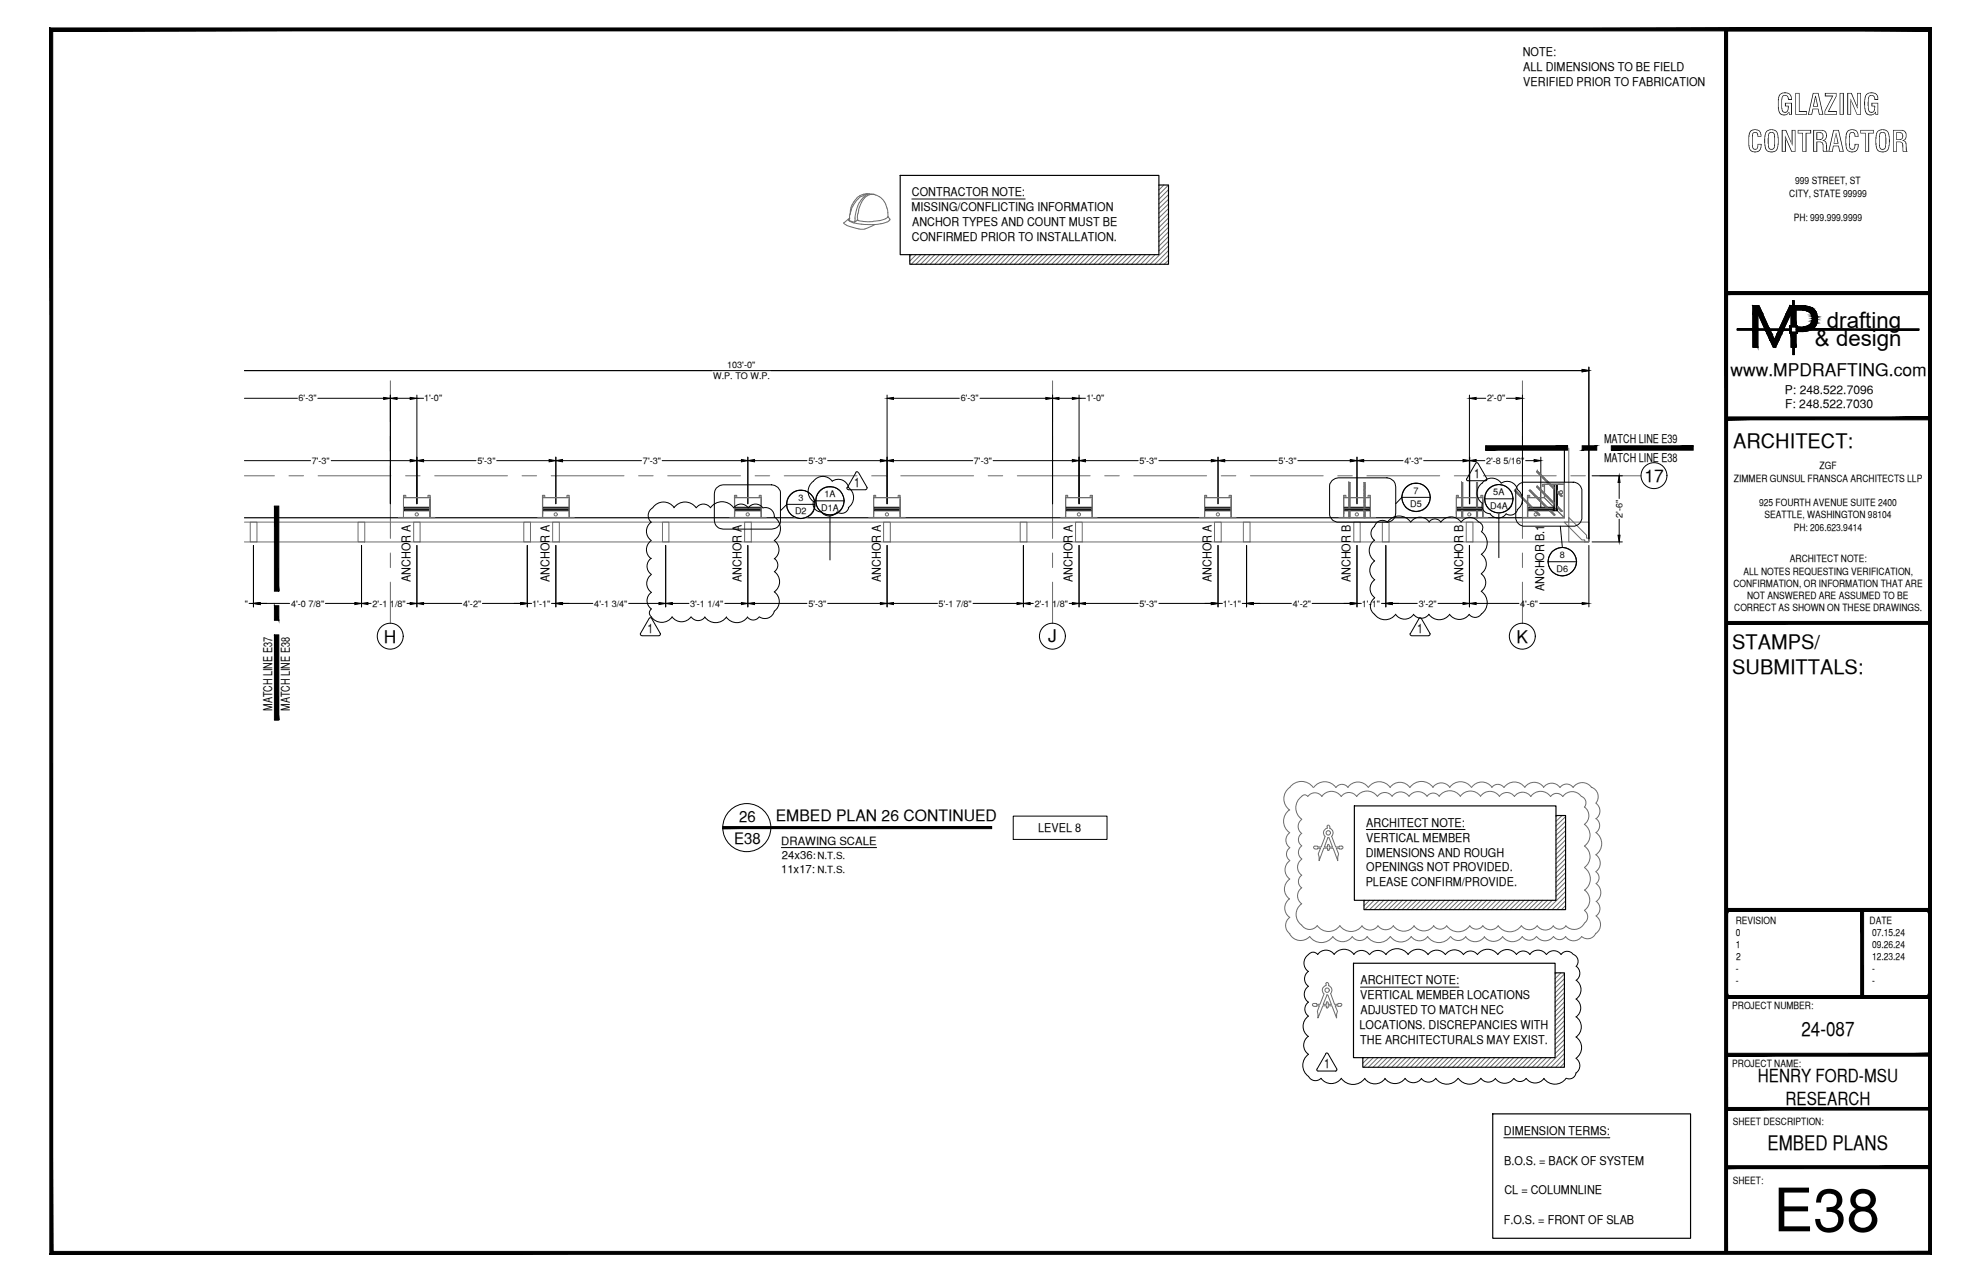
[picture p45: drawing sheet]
<svg xmlns="http://www.w3.org/2000/svg" width="432mm" height="279mm" viewBox="0 0 432 279" stroke-linecap="round" stroke-linejoin="round" font-family="sans-serif">
<defs><g id="words">
<text font-size="13.1" x="386.5" y="268.4">E38</text>
<g font-size="6.3">
<text x="387.2" y="25">GLAZING</text>
<text x="380.8" y="33.1">CONTRACTOR</text>
</g>
<g font-size="4.9">
<text x="398.2" y="71.5">drafting</text>
<text x="395.6" y="75.5">&amp; design</text>
</g>
<g font-size="4.4">
<text x="377.8" y="97.5">ARCHITECT:</text>
<text x="377.6" y="141.5">STAMPS/</text>
<text x="377.6" y="146.9">SUBMITTALS:</text>
<text x="392.7" y="225.8">24-087</text>
<text x="385.3" y="250.7">EMBED PLANS</text>
</g>
<g font-size="3.9">
<text x="383.2" y="235.9">HENRY FORD-MSU</text>
<text x="389.2" y="240.7">RESEARCH</text>
</g>
<g font-size="3.8">
<text x="377.2" y="82">www.MPDRAFTING.com</text>
<text x="358.5" y="105">17</text>
<text x="83.7" y="140.1">H</text>
<text x="228.5" y="140">J</text>
<text x="330.6" y="140.1">K</text>
</g>
<g font-size="3.4">
<text x="161.1" y="179.1">26</text>
<text x="169.1" y="178.9">EMBED PLAN 26 CONTINUED</text>
<text x="160" y="183.9">E38</text>
</g>
<g font-size="2.8">
<text x="186.2" y="106.2">1</text>
<text x="321.3" y="104.2">1</text>
<text x="141.2" y="137.9">1</text>
<text x="308.9" y="137.9">1</text>
<text x="288.6" y="232.9">1</text>
</g>
<g font-size="2.6">
<text x="331.9" y="12.3">NOTE:</text>
<text x="332" y="15.5">ALL DIMENSIONS TO BE FIELD</text>
<text x="332" y="18.7">VERIFIED PRIOR TO FABRICATION</text>
<text x="198.7" y="46">MISSING/CONFLICTING INFORMATION</text>
<text x="198.8" y="42.8">CONTRACTOR NOTE:</text>
<text x="198.8" y="52.5">CONFIRMED PRIOR TO INSTALLATION.</text>
<text x="198.8" y="49.3">ANCHOR TYPES AND COUNT MUST BE</text>
<text x="389.1" y="85.8">P: 248.522.7096</text>
<text x="389.1" y="89">F: 248.522.7030</text>
<text x="349.6" y="96.6">MATCH LINE E39</text>
<text x="349.6" y="100.6">MATCH LINE E38</text>
<text x="89.5" y="126.9" transform="rotate(-90 89.5 126.9)">ANCHOR A</text>
<text x="119.8" y="126.9" transform="rotate(-90 119.8 126.9)">ANCHOR A</text>
<text x="161.6" y="126.9" transform="rotate(-90 161.6 126.9)">ANCHOR A</text>
<text x="192" y="126.9" transform="rotate(-90 192 126.9)">ANCHOR A</text>
<text x="233.8" y="126.9" transform="rotate(-90 233.8 126.9)">ANCHOR A</text>
<text x="264.1" y="126.9" transform="rotate(-90 264.1 126.9)">ANCHOR A</text>
<text x="294.4" y="126.9" transform="rotate(-90 294.4 126.9)">ANCHOR B</text>
<text x="319" y="126.9" transform="rotate(-90 319 126.9)">ANCHOR B</text>
<text x="336.6" y="128.9" transform="rotate(-90 336.6 128.9)">ANCHOR B.1</text>
<text x="59.3" y="154.9" transform="rotate(-90 59.3 154.9)">MATCH LINE E37</text>
<text x="63.2" y="154.9" transform="rotate(-90 63.2 154.9)">MATCH LINE E38</text>
<text x="226.3" y="181.3">LEVEL 8</text>
<text x="297.8" y="180.2">ARCHITECT NOTE:</text>
<text x="297.8" y="183.5">VERTICAL MEMBER</text>
<text x="297.7" y="186.7">DIMENSIONS AND ROUGH</text>
<text x="297.8" y="189.9">OPENINGS NOT PROVIDED.</text>
<text x="297.7" y="193.2">PLEASE CONFIRM/PROVIDE.</text>
<text x="296.5" y="214.5">ARCHITECT NOTE:</text>
<text x="296.5" y="217.7">VERTICAL MEMBER LOCATIONS</text>
<text x="296.5" y="221">ADJUSTED TO MATCH NEC</text>
<text x="296.4" y="224.2">LOCATIONS. DISCREPANCIES WITH</text>
<text x="296.5" y="227.5">THE ARCHITECTURALS MAY EXIST.</text>
<text x="327.8" y="247.3">DIMENSION TERMS:</text>
<text x="327.9" y="253.8">B.O.S. = BACK OF SYSTEM</text>
<text x="327.9" y="260.2">CL = COLUMNLINE</text>
<text x="327.8" y="266.7">F.O.S. = FRONT OF SLAB</text>
</g>
<g font-size="2.5">
<text x="170.3" y="184.1">DRAWING SCALE</text>
<text x="170.2" y="190.2">11x17:</text>
<text x="170.4" y="187.1">24x36:</text>
</g>
<g font-size="2.2">
<text x="391.3" y="40.2">999 STREET, ST</text>
<text x="390" y="42.9">CITY, STATE 99999</text>
<text x="391" y="48.2">PH: 999.999.9999</text>
<text x="378" y="105">ZIMMER GUNSUL FRANSCA ARCHITECTS LLP</text>
<text x="396.6" y="102.3">ZGF</text>
<text x="383.4" y="110.3">925 FOURTH AVENUE SUITE 2400</text>
<text x="384.6" y="113">SEATTLE, WASHINGTON 98104</text>
<text x="391" y="115.6">PH: 206.623.9414</text>
<text x="380" y="125.2">ALL NOTES REQUESTING VERIFICATION,</text>
<text x="390.1" y="122.6">ARCHITECT NOTE:</text>
<text x="377.8" y="127.9">CONFIRMATION, OR INFORMATION THAT ARE</text>
<text x="380.8" y="130.6">NOT ANSWERED ARE ASSUMED TO BE</text>
<text x="378" y="133.2">CORRECT AS SHOWN ON THESE DRAWINGS.</text>
<text x="378.3" y="201.3">REVISION</text>
<text x="378.4" y="204">0</text>
<text x="407.5" y="201.3">DATE</text>
<text x="408" y="204">07.15.24</text>
<text x="378.3" y="206.6">1</text>
<text x="378.5" y="209.2">2</text>
<text x="408" y="206.6">09.26.24</text>
<text x="408" y="209.2">12.23.24</text>
<text x="378.4" y="211.9">-</text>
<text x="378.4" y="214.5">-</text>
<text x="408" y="211.9">-</text>
<text x="408" y="214.5">-</text>
<text x="377.6" y="219.9">PROJECT NUMBER:</text>
<text x="377.6" y="232.5">PROJECT NAME:</text>
<text x="377.7" y="245.2">SHEET DESCRIPTION:</text>
<text x="377.7" y="257.9">SHEET:</text>
</g>
<g font-size="2.1">
<text x="178.2" y="187.3">N.T.S.</text>
<text x="178.2" y="190.2">N.T.S.</text>
</g>
<g font-size="2">
<text x="155.4" y="82.7">W.P. TO W.P.</text>
<text x="158.5" y="80.3">103'-0&quot;</text>
<text x="65.1" y="87.5">6'-3&quot;</text>
<text x="92.5" y="87.5">1'-0&quot;</text>
<text x="209.4" y="87.5">6'-3&quot;</text>
<text x="236.8" y="87.5">1'-0&quot;</text>
<text x="324.2" y="87.5">2'-0&quot;</text>
<text x="67.9" y="101.1">7'-3&quot;</text>
<text x="104.1" y="101.1">5'-3&quot;</text>
<text x="140.1" y="101.1">7'-3&quot;</text>
<text x="176.2" y="101.1">5'-3&quot;</text>
<text x="212.3" y="101.1">7'-3&quot;</text>
<text x="248.3" y="101.1">5'-3&quot;</text>
<text x="278.7" y="101.1">5'-3&quot;</text>
<text x="306.1" y="101.1">4'-3&quot;</text>
<text x="323.9" y="101.1">2'-8 5/16&quot;</text>
<text x="308.1" y="107.6">7</text>
<text x="325.5" y="107.9">5A</text>
<text x="173.3" y="112.1">D2</text>
<text x="174.1" y="109.1">3</text>
<text x="179" y="111.3">D1A</text>
<text x="179.7" y="108.3">1A</text>
<text x="307.4" y="110.6">D5</text>
<text x="324.8" y="110.9">D4A</text>
<text x="353.6" y="112.8" transform="rotate(-90 353.6 112.8)">2'-6&quot;</text>
<text x="339.3" y="124.6">D6</text>
<text x="340" y="121.5">8</text>
<text x="50.1" y="132.3">1'-1&quot;</text>
<text x="63.4" y="132.2">4'-0 7/8&quot;</text>
<text x="81.2" y="132.2">2'-1 1/8&quot;</text>
<text x="101" y="132.3">4'-2&quot;</text>
<text x="116" y="132.3">1'-1&quot;</text>
<text x="129.5" y="132.2">4'-1 3/4&quot;</text>
<text x="150.4" y="132.2">3'-1 1/4&quot;</text>
<text x="176.2" y="132.2">5'-3&quot;</text>
<text x="204.6" y="132.2">5'-1 7/8&quot;</text>
<text x="225.6" y="132.2">2'-1 1/8&quot;</text>
<text x="248.3" y="132.2">5'-3&quot;</text>
<text x="266.6" y="132.3">1'-1&quot;</text>
<text x="281.8" y="132.3">4'-2&quot;</text>
<text x="296.9" y="132.3">1'-1&quot;</text>
<text x="309.2" y="132.2">3'-2&quot;</text>
<text x="331.3" y="132.2">4'-6&quot;</text>
</g>
</g></defs>
<!-- layer: GRID LINES -->
<g fill="none" stroke="#6c6c6c" stroke-width=".22">
<path d="M85.1 83v8.9M85.1 95.1v3.2M229.4 83v8.9M229.4 95.1v3.2M331.9 83v8.9M331.9 95.1v3.2M53.3 103.7h6.5M63 103.7h3.2M69.3 103.7h15.9M85.1 101.5v15.8M88.4 103.7h3.2M94.7 103.7h15.9"/>
<path d="M113.8 103.7h3.2M120.1 103.7h15.9M139.2 103.7h3.2M145.5 103.7h15.9M164.6 103.7h3.2M170.9 103.7h15.9M190 103.7h3.2M196.3 103.7h15.9M215.4 103.7h3.2M221.7 103.7h15.9M229.4 101.5v15.8M240.8 103.7h3.2"/>
<path d="M247.1 103.7h15.9M266.2 103.7h3.2M272.5 103.7h15.9M291.6 103.7h3.2M297.9 103.7h15.9M317 103.7h3.2M323.3 103.7h15.9M331.9 101.5v15.8M342.4 103.7h3.2M348.7 103.7h9M85.1 120.5v3.2M85.1 126.9v9"/>
<path d="M229.4 120.5v3.2M229.4 126.9v9M331.9 120.5v3.2M331.9 126.9v9"/>
</g>
<!-- layer: HEAVY_2 -->
<path d="M196.2 38.2h56.4v17.3h-56.4zM252.6 40.3h2.1v17.3h-56.4v-2.1M341 97.7v15.1h-287.7M295.2 175.6h44v20.6h-44zM339.2 177.7h2v20.5h-43.9v-2M295 209.9h44v20.6h-44zM339 212h2v20.6h-43.9v-2.1M325.4 242.8h43.1v27.1h-43.1z" fill="none" stroke="#000" stroke-width=".25"/>
<!-- layer: SURROUNDING CONDITIONS -->
<g fill="none" stroke="#6c6c6c" stroke-width=".22">
<path d="M341.9 97.7v20.4h4.4v-20.4M53.3 113.8h293v4.3h-293M54.5 113.8h1.5v4.3h-1.5zM78 113.8h1.5v4.3h-1.5zM87.9 111.4v.6M88.2 108.2h.1M88.5 108.5v-.6h-.6v4.9h-.4M88.5 108.4l-.6 .1h5.9M90.2 113.8h1.4v4.3h-1.4zM93.3 108.5v-.6h.5v4.9h1h-7.9h1M93.3 108.4h.5M93.5 108.2h.1"/>
<path d="M93.7 108.8v4h-5.8v-4.3h5.8v4.3M93.7 111.4v.6M114.2 113.8h1.4v4.3h-1.4zM118.3 111.4v.6M118.5 108.2h.1M118.7 108.5v-.6h-.5v4.9h-.4M118.7 108.4l-.5 .1h5.9M120.5 113.8h1.4v4.3h-1.4zM123.6 108.5v-.6h.5v4.9h1.1h-8h1M123.6 108.4h.5M123.8 108.2h.1M124.1 108.8v4h-5.8v-4.3h5.8v4.3"/>
<path d="M124.1 111.4v.6M144.4 113.8h1.4v4.3h-1.4zM160.1 111.4v.6M160.3 108.2h.1M160.6 108.5v-.6h-.5v4.9h-.5M160.6 108.4l-.5 .1h5.8M162.3 113.8h1.5v4.3h-1.5zM165.5 108.5v-.6h.4v4.9h1.1h-7.9h1M165.5 108.4h.4M165.7 108.2h.1M165.9 108.8v4h-5.8v-4.3h5.8v4.3M165.9 111.4v.6"/>
<path d="M190.4 111.4v.6M190.6 108.2h.1M190.9 108.5v-.6h-.5v4.9h-.5M190.9 108.4l-.5 .1h5.8M192.6 113.8h1.5v4.3h-1.5zM195.8 108.5v-.6h.4v4.9h1.1h-7.9h1M195.8 108.4h.4M196 108.2h.1M196.2 108.8v4h-5.8v-4.3h5.8v4.3M196.2 111.4v.6M222.4 113.8h1.4v4.3h-1.4zM232.3 111.4v.6"/>
<path d="M232.5 108.2h.1M232.7 108.5v-.6h-.4v4.9h-.5M232.7 108.4l-.4 .1h5.8M234.4 113.8h1.5v4.3h-1.5zM237.6 108.5v-.6h.5v4.9h1h-7.9h1.1M237.6 108.4h.5M237.9 108.2h.1M238.1 108.8v4h-5.8v-4.3h5.8v4.3M238.1 111.4v.6M262.6 111.4v.6M262.8 108.2h.1M263 108.5v-.6h-.4v4.9h-.5"/>
<path d="M263 108.4l-.4 .1h5.8M264.7 113.8h1.5v4.3h-1.5zM267.9 108.5v-.6h.5v4.9h1h-7.9h1.1M267.9 108.4h.5M268.2 108.2h.1M268.4 108.8v4h-5.8v-4.3h5.8v4.3M268.4 111.4v.6M271 113.8h1.5v4.3h-1.5zM292.9 111.4v.6M293.1 108.2h.1M293.4 108.5v-.6h-.5v4.9h-.5M293.4 108.4l-.5 .1h5.8"/>
<path d="M294 105.2h.1M294 105.2h.3M294 105.2v5.4M294.1 111.3l-.1 1.5h.3v-1.5l-.3 .2M294.1 105.2h-.1M294.3 105.2l-.3 .2M294.3 105.4l-.3 .3M294.3 105.7l-.3 .2M294.3 105.9l-.3 .3M294.3 106.2l-.3 .3M294.3 106.4l-.3 .3M294.3 106.7l-.3 .2"/>
<path d="M294.3 106.9l-.3 .3M294.3 107.2l-.3 .2M294.3 107.4l-.3 .3M294.3 107.7l-.3 .2M294.3 107.9l-.3 .4M294.3 108.2l-.3 .3M294.3 108.5l-.3 .2M294.3 108.7l-.3 .3M294.3 109l-.3 .2M294.3 109.2l-.3 .3M294.3 109.5l-.3 .2M294.3 109.7l-.3 .3"/>
<path d="M294.3 110l-.3 .2M294.3 110.2l-.3 .3M294.3 105.2v5.4M294.3 112.8h.1M294.3 111.5l-.3 .3M294.3 111.8l-.3 .2M294.3 112l-.3 .3M294.3 112.3l-.3 .2M294.3 112.5l-.3 .3M294.3 105.2l-.3 .3M294.3 105.7l-.3 .3M294.3 106l-.3 .2"/>
<path d="M294.3 106.5l-.3 .2M294.3 106.7l-.3 .3M294.3 107l-.3 .3M294.3 107.3l-.3 .2M294.3 107.5l-.3 .3M294.3 107.8l-.3 .2M294.3 108.3l-.3 .2M294.3 108.5l-.3 .3M294.3 108.8l-.3 .2M294.3 109.1l-.3 .2M294.3 109.3l-.3 .2M294.3 109.6l-.3 .2"/>
<path d="M294.3 109.9l-.3 .1M294.3 110.1l-.3 .2M294.3 110.4l-.2 .2M294.3 111.4l-.3 .2M294.3 111.6l-.3 .2M294.3 111.9l-.3 .2M294.3 112.1l-.3 .3M294.3 112.4l-.3 .2M294.3 112.6l-.2 .2M295.1 113.8h1.4v4.3h-1.4zM297.3 111.3h.1M297.3 111.3v1.5h.3v-1.5l-.3 .3"/>
<path d="M297.4 105.2l-.1 .1M297.4 111.3l-.1 .1M297.6 110.3l-.3 .3v-5.4h.3v5.4M297.6 109l-.3 .3M297.6 107.1l-.3 .2M297.6 108.6l-.3 .2M297.6 108.8l-.3 .3M297.6 109.1l-.3 .2M297.6 109.3l-.3 .3M297.6 105.2l-.3 .2M297.6 105.5l-.3 .2M297.6 105.7l-.3 .2"/>
<path d="M297.6 106l-.3 .2M297.6 106.2l-.3 .2M297.6 106.5l-.3 .2M297.6 106.7l-.3 .2M297.6 107l-.3 .2M297.6 107.3l-.3 .1M297.6 107.5l-.3 .2M297.6 107.8l-.3 .2M297.6 108l-.3 .3M297.6 108.3l-.3 .3M297.6 108.5l-.3 .3M297.6 108.8l-.3 .2"/>
<path d="M297.6 109.3l-.3 .2M297.6 109.5l-.3 .3M297.6 109.8l-.3 .2M297.6 110l-.3 .4M297.6 111.6l-.3 .2M297.6 111.8l-.3 .3M297.6 112.1l-.3 .2M297.6 112.3l-.3 .3M297.6 112.6l-.3 .2M297.6 105.3l-.3 .2M297.6 105.5l-.3 .3M297.6 105.8l-.3 .2"/>
<path d="M297.6 106l-.3 .3M297.6 106.3l-.3 .3M297.6 106.6l-.3 .2M297.6 106.8l-.3 .3M297.6 107.3l-.3 .3M297.6 107.6l-.3 .2M297.6 107.8l-.3 .3M297.6 108.1l-.3 .2M297.6 109.6l-.3 .3M297.6 109.9l-.3 .2M297.6 110.4l-.2 .2M297.6 111.4l-.3 .2"/>
<path d="M297.6 111.6l-.3 .3M297.6 111.9l-.3 .2M297.6 112.1l-.3 .3M297.6 112.4l-.3 .2M298.2 108.5v-.6h.5v4.9h1.1h-8h1.1M298.2 108.4h.5M298.4 108.2h.1M298.7 108.8v4h-5.8v-4.3h5.8v4.3M298.7 111.4v.6M301.3 113.8h1.5v4.3h-1.5zM317.4 111.4v.6M317.6 108.2h.1"/>
<path d="M317.9 108.5v-.6h-.5v4.9h-.5M317.9 108.4l-.5 .1h5.8M318.6 105.2h.1M318.6 105.2h.2M318.6 105.2v5.4M318.6 111.3v1.5l.2-.2M318.8 111.3l-.2 .2M318.8 111.3v1.5h-.2M318.8 105.2l-.2 .2M318.8 105.4l-.2 .3M318.8 105.7l-.2 .2M318.8 105.9l-.2 .3"/>
<path d="M318.8 106.2l-.2 .2M318.8 106.4l-.2 .3M318.8 106.7l-.2 .2M318.8 106.9l-.2 .3M318.8 107.2l-.2 .3M318.8 107.4l-.2 .3M318.8 107.7l-.2 .2M318.8 107.9l-.2 .4M318.8 108.2l-.2 .3M318.8 108.5l-.2 .2M318.8 108.7l-.2 .3M318.8 109l-.2 .2"/>
<path d="M318.8 109.2l-.2 .3M318.8 109.5l-.2 .2M318.8 109.7l-.2 .3M318.8 110l-.2 .2M318.8 110.2l-.2 .3M318.8 110.5v.1M318.8 111.5l-.2 .3M318.8 111.8l-.2 .2M318.8 112l-.2 .3M318.8 112.3l-.2 .2M318.8 112.5l-.2 .3M318.8 112.8h.1"/>
<path d="M318.8 105.2l-.2 .3M318.8 105.7l-.2 .3M318.8 106l-.2 .2M318.8 106.2l-.2 .3M318.8 106.5l-.2 .2M318.8 106.7l-.2 .3M318.8 107l-.2 .3M318.8 107.5l-.2 .3M318.8 107.8l-.2 .2M318.8 108.3l-.2 .2M318.8 108.5l-.2 .3M318.8 108.8l-.2 .2"/>
<path d="M318.8 109.1l-.2 .2M318.8 109.3l-.2 .2M318.8 109.6l-.2 .2M318.8 109.9l-.2 .1M318.8 110.1l-.2 .2M318.8 110.4l-.2 .2M318.8 111.4l-.2 .2M318.8 111.6l-.2 .2M318.8 111.9l-.2 .2M318.8 112.1l-.2 .3M318.8 112.4l-.2 .2M318.8 105.2v5.4"/>
<path d="M319.6 113.8h1.5v4.3h-1.5zM321.9 111.3l-.1 1.5h.3v-1.5l-.3 .3M321.9 105.2l-.1 .1M321.9 111.3l-.1 .1M322.1 110.3l-.3 .3v-5.4h.3v5.4M322.1 106.6l-.3 .2M322.1 107.3l-.3 .3M322.1 108l-.3 .3M322.1 108.3l-.3 .2M322.1 108.5l-.3 .3M322.1 108.8l-.3 .2M322.1 109l-.3 .3"/>
<path d="M322.1 109.3l-.3 .2M322.1 109.5l-.3 .3M322.1 105.3l-.3 .2M322.1 105.2l-.3 .2M322.1 105.5l-.3 .2M322.1 105.7l-.3 .2M322.1 106l-.3 .2M322.1 106.2l-.3 .2M322.1 106.5l-.3 .2M322.1 106.7l-.3 .2M322.1 107l-.3 .2M322.1 107.3l-.3 .1"/>
<path d="M322.1 107.5l-.3 .2M322.1 107.8l-.3 .2M322.1 109.8l-.3 .2M322.1 110l-.3 .3M322.1 111.6l-.3 .3M322.1 111.8l-.3 .3M322.1 112.1l-.3 .2M322.1 112.3l-.3 .3M322.1 112.6l-.3 .2M322.1 105.5l-.3 .3M322.1 105.8l-.3 .2M322.1 106l-.3 .3"/>
<path d="M322.1 106.3l-.3 .3M322.1 106.8l-.3 .3M322.1 107.1l-.3 .2M322.1 107.6l-.3 .2M322.1 107.8l-.3 .3M322.1 108.1l-.3 .2M322.1 108.3l-.3 .3M322.1 108.6l-.3 .2M322.1 108.8l-.3 .3M322.1 109.3l-.3 .3M322.1 109.6l-.3 .3M322.1 109.9l-.3 .2"/>
<path d="M322.1 110.1l-.3 .3M322.1 110.4l-.2 .2M322.1 111.4l-.3 .2M322.1 111.9l-.3 .2M322.1 112.1l-.3 .3M322.1 112.4l-.3 .2M322.1 112.6l-.2 .2M322.8 108.5v-.6h.4v4.9h1.1h-7.9h1M322.8 108.4h.4M323 108.2h.1M323.2 108.8v4h-5.8v-4.3h5.8v4.3M323.2 111.4v.6"/>
<path d="M330.1 106.9h.2M330.1 107h.4M330.2 107.1h.3M330.2 106.8h.1M330.3 107.1h.3M330.4 107.2h.3M330.5 107.3h.3M330.5 107.4h.4M330.6 107.5h.4M330.7 107.6h.4M330.8 107.7h.4M330.9 107.8h.3"/>
<path d="M331 107.9h.3M331.1 107.9h.3M331.2 108.1h.3M331.3 108.1h.3M331.4 108.2h.3M331.5 108.3h.3M331.6 108.5h.4M331.6 108.4h.3M331.7 108.6h.4M331.8 108.6h.4M331.9 108.8h.4M332 108.8h.3"/>
<path d="M332.1 109h.3M332.2 109h.3M332.3 109.2h.3M332.4 109.2h.3M332.5 109.3h.3M332.5 109.3h.4M332.7 109.5h.4M332.7 109.5h.3M332.8 109.7h.4M332.9 109.7h.3M332.9 108.5h3.7M332.9 108.4h.5"/>
<path d="M333 111.4v.6M333 109.9h.4M333.1 109.9h.3M333.2 108.2h.1M333.2 110h.3M333.2 110.1h.4M333.3 106.9h.4M333.3 106.9l.2-.2 3.8 3.9M333.3 106.9l3.6 3.7M333.4 106.9h.2M333.4 110.2h.3M333.4 108.5v-.6h-.5v4.9h-1h9.1"/>
<path d="M333.4 107h.4M333.4 110.3h.4M333.5 107.1h.4M333.6 110.4h.3M333.6 107.2h.3M333.7 107.3h.3M333.7 110.6l-3.6-3.7 .1-.2 3.8 3.9M333.8 107.4h.3M333.9 107.4h.3M334 107.6h.3M334.1 107.6h.3M334.2 107.8h.3"/>
<path d="M334.3 107.8h.3M334.3 107.9h.4M334.4 108h.4M334.5 111.3h.3l.9 .9-.2 .1zM334.5 108.1h.5M334.5 111.4h.3M334.6 111.5h.4M334.7 108.3h.4M334.7 111.6h.3M334.8 108.3h.3M334.8 111.6h.4M334.9 111.7h.3"/>
<path d="M335 102.8h.3M335 102.9h.3M335 106.1h.3M335 108.5h.3M335 111.8h.3M335 105.9h.1M335 102.7h.2M335 106h.2M335 106.2h.3M335 111.9h.4M335.1 102.6h.1M335.1 103h.4"/>
<path d="M335.1 102.6l3.6 3.6h-.4M335.1 102.6l-.2 .2 3.8 3.8M335.1 108.6h.3M335.1 105.9l3.6 3.6h-.3M335.1 105.9l-.2 .2 3.8 3.8M335.2 103.1h.3M335.2 106.3h.3M335.2 108.7h.3M335.2 112h.3M335.2 106.4h.3M335.2 112.1h.4M335.3 103.2h.4"/>
<path d="M335.3 108.8h.3M335.3 103.3h.4M335.3 106.5h.4M335.3 108.9h.4M335.3 112.2h.4M335.4 106.6h.3M335.4 112.3h.2M335.5 103.4h.3M335.5 106.7h.4M335.5 109h.3M335.5 109.1h.4M335.5 103.4h.4"/>
<path d="M335.6 109.2h.4M335.7 103.6h.3M335.7 106.9h.3M335.7 109.3h.3M335.7 106.9h.4M335.8 109.3h.4M335.9 103.7h.3M335.9 107h.3M335.9 109.4h.3M335.9 103.8h.3M335.9 107.1h.3M336 109.5h.3"/>
<path d="M336 103.9h.4M336 107.2h.4M336 109.6h.4M336.1 103.9h.3M336.1 107.3h.3M336.2 104.1h.3M336.2 109.7h.3M336.2 104.1h.4M336.2 107.4h.3M336.2 109.8h.3M336.3 107.4h.3M336.4 105.8h.1"/>
<path d="M336.4 104.3h.3M336.4 109.9h.3M336.4 104.3h.4M336.4 107.6h.3M336.4 110h.3M336.5 107.6h.3M336.5 104.5h.4M336.5 110.1h.4M336.6 108.5v-3v.5h-.4v-.5h4.8v-.3v7.6M336.6 108.5l4.4 4.3M336.6 104.5h.3M336.6 107.8h.3"/>
<path d="M336.6 107.8h.4M336.6 110.2h.3M336.7 110.3h.4M336.7 104.6h.4M336.7 107.9h.4M336.7 110.4h.4M336.8 104.7h.3M336.8 108h.4M336.9 110.4h.3M336.9 104.8h.3M336.9 108.1h.5M336.9 110.5h.4"/>
<path d="M337 105.5h4v7.3h-8v-4M337 104.8h.3M337.1 105h.3M337.1 108.3h.3M337.2 105h.3M337.2 108.3h.3M337.2 105.2h.4M337.3 108.5h.3M337.3 105.2h.4M337.4 108.5h.3M337.4 105.3h.4M337.5 105.4h.4"/>
<path d="M337.5 108.6h.3M337.6 108.7h.3M337.6 105.5h.3M337.7 111.3l1.1 1 .2-.1-.9-.9M337.7 105.6h.3M337.7 108.8h.3M337.8 111.4h.3M337.8 108.9h.3M337.8 105.7h.3M337.8 109h.4M337.8 111.4h.4M337.9 105.8h.3"/>
<path d="M337.9 109.1h.4M337.9 111.5h.4M338 105.9h.4M338 109.2h.4M338 111.6h.4M338.1 109.3h.4M338.1 111.7h.4M338.2 106h.3M338.2 109.3h.3M338.2 111.8h.3M338.3 106.1h.3M338.3 109.4h.3"/>
<path d="M338.3 111.9h.3M338.4 106.3h.3M338.4 112h.3M338.5 109.6h.2M338.5 106.4h.2M338.5 112.1h.3M338.6 106.5h.1M338.6 109.7h.1M338.6 112.1h.3M338.6 109.8h.1M338.7 112.3h.2M338.8 112.3h.1"/>
<path d="M339.5 107.1h.1M339.5 107l1.1 1.1-.2 .2-.9-.9h.4M339.5 110.3l1.1 1.1-.2 .1-.9-.9h.3M339.5 107.3h.3M339.5 107.2h.2M339.5 110.4h.1M339.5 110.5h.2M339.5 110.7h.4M339.6 105.5h.6M339.6 107.5h.4M339.7 107.6h.3M339.7 110.8h.3"/>
<path d="M339.7 110.9h.3M339.8 107.7h.4M339.9 107.8h.3M339.9 111h.3M339.9 111.1h.3M340 107.9h.3M340 111.2h.4M340 107.9h.4M340 111.3h.4M340.2 108.1h.3M340.2 111.4h.4M340.2 111.4h.3"/>
<path d="M340.4 108.2h.1M340.9 113.8h1v-1l3.9 3.8v.7h.5v.8h-.9v-.4h-.6zM341 105.5h-4.3v3h-3.7v4.3M281.1 176.5a3 3 0 0 0 0 4.9M281.1 171.6a3.1 3.1 0 0 1 5.2 0M281.1 171.6a3 3 0 0 0 0 5M283.8 178.6a1.87 1.87 0 0 0 0 3.1M286.3 171.6a2.95 2.95 0 0 1 4.9 0 1.62 1.62 0 0 1 2.6 0M288.1 173.6a2.57 2.57 0 0 1 4.2 0M288.1 173.6a1.87 1.87 0 0 0-3 0l-.7-.4a3 3 0 0 0-.7 5.3M292.3 173.6a2.06 2.06 0 0 1 3.4 0M293.8 171.6a2.7 2.7 0 0 1 4.4 0"/>
<path d="M298.3 171.6a2.89 2.89 0 0 1 4.7 0M303 171.6a2.64 2.64 0 0 1 4.3 0M307.3 171.6a3.1 3.1 0 0 1 5.1 0M312.3 171.6a2.22 2.22 0 0 1 3.7 0 2.89 2.89 0 0 1 4.7 0M318.3 173.5a2.83 2.83 0 0 0-4.6 0 1.59 1.59 0 0 0-2.6 0 2.41 2.41 0 0 0-4 0 2.27 2.27 0 0 0-3.7 .1 1.93 1.93 0 0 0-3.1-.1 2.81 2.81 0 0 0-4.6 .1M320.8 171.6a2.7 2.7 0 0 1 4.4 0M325.2 171.6a1.62 1.62 0 0 1 2.6 0M326.8 173.6a2 2 0 0 1 3.3 0M326.8 173.5a2.51 2.51 0 0 0-4.1 0 2.7 2.7 0 0 0-4.4 .1M327.8 171.6a2.76 2.76 0 0 1 4.6 0M330.1 173.6a2.18 2.18 0 0 1 3.6 0 2.63 2.63 0 0 1 4.3 0 1.62 1.62 0 0 1 2.6 0M332.4 171.6a2.51 2.51 0 0 1 4.1 0"/>
<path d="M340.7 173.6a2.44 2.44 0 0 1 4 0M344.7 173.6a1.49 1.49 0 0 1 .7 2.3M345.3 175.9a2.32 2.32 0 0 1 0 3.8M345.4 179.7a2.92 2.92 0 0 1 0 4.7 2.83 2.83 0 0 1 0 4.6M346.9 171.6a2.19 2.19 0 0 1 1 3.4M346.9 171.6a2.44 2.44 0 0 0-4 0 1.76 1.76 0 0 0-2.9 0 2.2 2.2 0 0 0-3.6 0M347.9 175.1a2.06 2.06 0 0 1 0 3.3M347.9 178.4a1.85 1.85 0 0 1 0 3 2.95 2.95 0 0 1 0 4.9M281.1 195.9a2.44 2.44 0 0 0 0 4M281.1 191.6a2.64 2.64 0 0 0 0 4.3M281.1 184.8a1.68 1.68 0 0 0 0 2.7M281.1 187.6a2.44 2.44 0 0 0 0 4"/>
<path d="M281.1 181.5a2 2 0 0 0 0 3.2M281.2 199.9a2.19 2.19 0 0 0 0 3.6M283.7 181.6a1.62 1.62 0 0 0 0 2.7M283.7 187.3a2.13 2.13 0 0 0 0 3.5 1.67 1.67 0 0 0 0 2.7 2.12 2.12 0 0 0 0 3.5 2.82 2.82 0 0 0 0 4.6 2.07 2.07 0 0 0 3.4 .2M283.8 184.3a1.75 1.75 0 0 0 0 2.9M345.4 189.1a2.98 2.98 0 0 1 0 4.9 2.72 2.72 0 0 1 0 4.4 1.69 1.69 0 0 1 0 2.8 2.51 2.51 0 0 1-4.1 .6M347.8 186.3a2.25 2.25 0 0 1 0 3.7M347.9 199.6a2.32 2.32 0 0 1 0 3.8M347.9 190a1.56 1.56 0 0 1 0 2.6M347.9 196.4a1.94 1.94 0 0 1 0 3.2M347.9 192.6a2.38 2.38 0 0 1 0 3.9M281.1 203.5a2.7 2.7 0 0 0 4.4 .6 3.1 3.1 0 0 0 5 0"/>
<path d="M287.1 201.7a3 3 0 0 0 5 0 2.94 2.94 0 0 0 4.8 .1M296.9 201.8a2.13 2.13 0 0 0 3.5 0M298 204.1a3.1 3.1 0 0 0 5 0M298 204.1a2.01 2.01 0 0 1-3.3 0 2.57 2.57 0 0 1-4.2 0M300.3 201.7a2.06 2.06 0 0 0 3.4 0M303.1 204.1a2.76 2.76 0 0 0 4.5 0 2.2 2.2 0 0 0 3.6 0 2.99 2.99 0 0 0 4.9 0M303.7 201.8a2.76 2.76 0 0 0 4.5 0M308.2 201.8a2.64 2.64 0 0 0 4.3 0M312.5 201.8a1.75 1.75 0 0 0 2.8 0M315.3 201.8a3.1 3.1 0 0 0 5.1 0M316.2 204.1a2 2 0 0 0 3.3 0M319.5 204.2a2.51 2.51 0 0 0 4.1 0"/>
<path d="M323.5 204.1a2.44 2.44 0 0 0 4 0M326.6 201.8a3.1 3.1 0 0 0 5 0M326.6 201.7a2.06 2.06 0 0 1-3.4 .1 1.75 1.75 0 0 1-2.8 0M327.5 204.1a2.64 2.64 0 0 0 4.3 0 1.86 1.86 0 0 0 3.1 0M331.6 201.7a2.13 2.13 0 0 0 3.5 0M334.9 204.1a2.25 2.25 0 0 0 3.7 0 1.61 1.61 0 0 0 2.7 0M341.3 204.1a2.13 2.13 0 0 0 3.4 0M341.3 201.8a1.67 1.67 0 0 1-2.7 0 2.13 2.13 0 0 1-3.5 0M347.8 203.4a1.94 1.94 0 0 1-3.1 .7"/>
<circle cx="90.8" cy="112.1" r=".35"/>
<circle cx="121.1" cy="112.1" r=".35"/>
<circle cx="163" cy="112.1" r=".35"/>
<circle cx="193.3" cy="112.1" r=".35"/>
<circle cx="235.2" cy="112.1" r=".35"/>
<circle cx="265.5" cy="112.1" r=".35"/>
<circle cx="295.8" cy="112.1" r=".35"/>
<circle cx="320.3" cy="112.1" r=".35"/>
<circle cx="334.7" cy="112.1" r=".35"/>
<circle cx="340.3" cy="107.3" r=".35"/>
</g>
<!-- layer: DIM -->
<g fill="none" stroke="#000" stroke-width=".22">
<path d="M53.3 86.8h11.5M53.3 80.8h291.6M69.3 86.8h14.3M85.1 86.1v23.7M86.6 86.8h2.8M90.9 86.1v23.7M90.9 86.8h1.4M121.2 99.6v10.2M163 99.6v10.2M193.4 86.1v23.7M194.8 86.8h14.3M213.6 86.8h14.4"/>
<path d="M229.4 86.1v23.7M230.8 86.8h2.9M235.2 86.1v23.7M235.2 86.8h1.4M265.5 99.6v10.2M295.8 99.6v10.2M320.3 86.1v23.7M320.4 99.6v10.2M321.8 86.8h2M328.4 86.8h2.1M331.9 86.1v23.7M335.9 99.6v11"/>
<path d="M346.3 80v37.4M53.3 100.4h14.4M55.2 118.9v13.4M72.2 100.4h17.2M78.8 118.9v13.4M90.9 118.9v13.4M92.3 100.4h11.5M108.3 100.4h11.4M114.9 118.9v13.4M121.2 118.9v13.4M122.6 100.4h17.2M144.3 100.4h17.3"/>
<path d="M145.1 118.9v13.4M163 118.9v13.4M164.5 100.4h11.4M180.4 100.4h11.5M193.4 118.9v13.4M194.8 100.4h17.2M216.5 100.4h17.2M223.1 118.9v13.4M235.2 118.9v13.4M236.6 100.4h11.5M252.6 100.4h11.4M265.5 118.9v13.4"/>
<path d="M267 100.4h11.4M271.7 118.9v13.4M282.9 100.4h11.4M295.8 118.9v13.4M297.2 100.4h8.6M302.1 118.9v13.4M310.3 100.4h8.6M320.3 118.9v13.4M321.8 100.4h1.9M332.5 100.4h1.9M346.3 118.9v13.4M347 103.7h6.6"/>
<path d="M347 118.1h6.6M352.9 105.2v3.4M352.9 113.2v3.4M54.3 131.5h.9M56.7 131.5h6.4M70.9 131.5h6.4M80.2 131.5h.7M88.7 131.5h.7M92.3 131.5h8.3M105.2 131.5h8.3M114.9 131.5h1M120.2 131.5h1"/>
<path d="M122.6 131.5h6.6M137 131.5h6.6M146.6 131.5h3.6M158 131.5h3.6M164.5 131.5h11.4M180.4 131.5h11.5M194.8 131.5h9.5M212.1 131.5h9.6M224.5 131.5h.7M233 131.5h.7M236.6 131.5h11.5M252.6 131.5h11.4"/>
<path d="M265.5 131.5h.9M270.8 131.5h.9M273.2 131.5h8.3M286 131.5h8.3M295.8 131.5h.9M301.1 131.5h1M303.5 131.5h5.4M313.4 131.5h5.5M321.8 131.5h9.3M335.6 131.5h9.3"/>
</g>
<g fill="#000" stroke="#000" stroke-width=".22">
<path d="M83.6 86.6l1.5 .2-1.5 .3zM85.1 86.8l1.5-.2v.5zM89.4 86.6l1.5 .2-1.5 .3zM193.4 86.8l1.4-.2v.5zM228 86.6l1.4 .2-1.4 .3zM229.4 86.8l1.4-.2v.5zM233.7 86.6l1.5 .2-1.5 .3zM320.3 86.8l1.5-.2v.5zM330.5 86.6l1.4 .2-1.4 .3zM344.9 80.5l1.4 .3-1.4 .2zM89.4 100.1l1.5 .3-1.5 .2zM90.9 100.4l1.4-.3v.5z"/>
<path d="M119.7 100.1l1.5 .3-1.5 .2zM121.2 100.4l1.4-.3v.5zM161.6 100.1l1.4 .3-1.4 .2zM163 100.4l1.5-.3v.5zM191.9 100.1l1.5 .3-1.5 .2zM193.4 100.4l1.4-.3v.5zM233.7 100.1l1.5 .3-1.5 .2zM235.2 100.4l1.4-.3v.5zM264 100.1l1.5 .3-1.5 .2zM265.5 100.4l1.5-.3v.5zM294.3 100.1l1.5 .3-1.5 .2zM295.8 100.4l1.4-.3v.5z"/>
<path d="M318.9 100.1l1.5 .3-1.5 .2zM320.3 100.4l1.5-.3v.5zM334.4 100.1l1.5 .3-1.5 .2zM352.9 103.7l.2 1.5h-.4zM352.7 116.6h.4l-.2 1.5zM55.2 131.5l1.5-.2v.5zM77.3 131.3l1.5 .2-1.5 .3zM78.8 131.5l1.4-.2v.5zM89.4 131.3l1.5 .2-1.5 .3zM90.9 131.5l1.4-.2v.5zM113.5 131.3l1.4 .2-1.4 .3zM121.2 131.5l1.4-.2v.5z"/>
<path d="M143.6 131.3l1.5 .2-1.5 .3zM145.1 131.5l1.5-.2v.5zM161.6 131.3l1.4 .2-1.4 .3zM163 131.5l1.5-.2v.5zM191.9 131.3l1.5 .2-1.5 .3zM193.4 131.5l1.4-.2v.5zM221.7 131.3l1.4 .2-1.4 .3zM223.1 131.5l1.4-.2v.5zM233.7 131.3l1.5 .2-1.5 .3zM235.2 131.5l1.4-.2v.5zM264 131.3l1.5 .2-1.5 .3zM271.7 131.5l1.5-.2v.5z"/>
<path d="M294.3 131.3l1.5 .2-1.5 .3zM302.1 131.5l1.4-.2v.5zM318.9 131.3l1.4 .2-1.4 .3zM320.3 131.5l1.5-.2v.5zM344.9 131.3l1.4 .2-1.4 .3z"/>
</g>
<!-- layer: GRID LINES -->
<g fill="none" stroke="#000" stroke-width=".22">
<circle cx="360.5" cy="103.7" r="2.83"/>
<circle cx="85.1" cy="138.7" r="2.83"/>
<circle cx="229.4" cy="138.7" r="2.83"/>
<circle cx="331.8" cy="138.7" r="2.83"/>
</g>
<!-- layer: NOTES -->
<path d="M198.8 43.4h24.7M220.9 177.9h20.4v5h-20.4zM297.8 180.8h21.5M296.5 215.1h21.5M327.8 248h23.1" fill="none" stroke="#000" stroke-width=".22"/>
<!-- layer: SYMBOLS -->
<path d="M157.5 180.1v.5l58.7-.5zM157.5 180.6l58.7-.5v.5z" fill="#000" stroke="#000" stroke-width=".22"/>
<g fill="none" stroke="#000" stroke-width=".22">
<path d="M156.1 106.4l.9-.6 .6-.1h10.6a1.95 1.95 0 0 1 1.9 1.9v5.8a1.93 1.93 0 0 1-1.9 1.9h-10.6a1.93 1.93 0 0 1-1.9-1.9v-5.8l.1-.7zM177.7 109.9h-6.2l-1.4 1.4M177.9 109.2h6.1M180.9 112.2v9.8M290.3 104.8l.8-.5 .6-.2h10.6a2.06 2.06 0 0 1 1.9 2v5.8a1.93 1.93 0 0 1-1.9 1.9h-10.6a1.84 1.84 0 0 1-1.9-1.9v-5.8a1.41 1.41 0 0 1 .5-1.3zM305.6 108.4h6.2M305.6 108.4l-1.4 1.4M323.7 108.7h6.1M326.7 111.8v9.7M331.1 105.5l.9-.4h10.9a1.93 1.93 0 0 1 1.9 1.9v5.8a1.93 1.93 0 0 1-1.9 1.9h-10.6a1.93 1.93 0 0 1-1.9-1.9v-6.1l.2-.7zM340.1 114.7l.5 4.6M337.4 122.4h6.3"/>
<circle cx="174.5" cy="109.9" r="3.1"/>
<circle cx="174.6" cy="110" r="3.1"/>
<circle cx="180.9" cy="109.1" r="3.1"/>
<circle cx="180.9" cy="109.2" r="3.1"/>
<circle cx="308.6" cy="108.4" r="3.1"/>
<circle cx="308.7" cy="108.4" r="3.1"/>
<circle cx="326.7" cy="108.7" r="3.1"/>
<circle cx="340.5" cy="122.4" r="3.1"/>
<circle cx="340.6" cy="122.4" r="3.1"/>
<circle cx="162.8" cy="180.4" r="5.2"/>
</g>
<!-- layer: MEDIUM_2 -->
<path d="M323.8 97.2v.9M59.8 156.9h1M170.3 184.7h20.8" fill="none" stroke="#000" stroke-width=".22"/>
<!-- layer: LIGHT_1 -->
<g fill="none" stroke="#6c6c6c" stroke-width=".22">
<path d="M184 48.5v.2M184 48.7l.5 .4M184.5 49.1l2.7 .8M184.9 47.7l.1 .2M185 48l.2 .2M185.2 48.2l1 .4M185.2 47.6l-.2 .5 1.2 .4 .7-.6v-.3M185.2 47.5l-1.2 1M185.4 46.1l-.1 .7M185.6 45.6l-.4 2M185.8 44.6l-.5 1.5M186.2 48.6l1.5 .3"/>
<path d="M186.4 47.5l-.2 1M186.5 46.6l-.1 .9M186.7 43.3l-.9 1.3M186.8 48l.4 .1M187 46.6l-.1 1M187.2 48.1l.9 .1M187.2 45.8l-.2 .8M187.3 44.1l-.8 2.4M187.3 45.1l-.2 .8M187.4 42.7l-.7 .5M187.8 42.8l-1.2 1-1 1.8M187.8 43.5l-.4 .7"/>
<path d="M188.1 43.5l-.8 1.7M188.1 48.3h2.2M188.4 42.4l.6-.2-1.6 .5M188.4 42.5l-.6 .3M188.5 43.1l-.3 .4M188.7 42.9l-.3 .2M188.8 42.5l-1 1M189 42.3h1.1l.8 .2M189.1 42.6l-.4 .3M189.6 42.2l-.8 .3M189.9 42.4l-.8 .2M190.4 42.4h-.5"/>
<path d="M190.4 42.3l.3 .1M190.7 49a5.4 5.4 0 0 1-3.5 .9M190.9 42.5l.8 .4M191.6 48.1l-1.3 .1M191.7 42.9l1 1M192.7 43.9l.6 1.5M193.3 48.4l-2.3 .5h-3.2M193.4 45.3l.1 1M193.4 47.4l-.7 .4-1.1 .3M193.4 47.4l.2-.2 .3 .4M193.5 46.3l.1 1M193.8 48.1l-.4 .3"/>
<path d="M193.9 47.7h.1M193.9 47.7v.1M193.9 47.9l-.1 .2M194 47.9h.1M198.7 55.5l-.4 .4M199.7 55.5l-1.4 1.4M200.7 55.5l-2.1 2.1M201.7 55.5l-2.1 2.1M202.8 55.5l-2.1 2.1M203.8 55.5l-2.1 2.1M204.8 55.5l-2 2.1M205.8 55.5l-2 2.1"/>
<path d="M206.8 55.5l-2 2.1M207.8 55.5l-2 2.1M208.9 55.5l-2.1 2.1M209.9 55.5l-2.1 2.1M210.9 55.5l-2 2.1M212 55.5l-2.1 2.1M213 55.5l-2.1 2.1M214 55.5l-2.1 2.1M215 55.5l-2.1 2.1M216 55.5l-2.1 2.1M217 55.5l-2.1 2.1M218.1 55.5l-2.1 2.1"/>
<path d="M219.1 55.5l-2.1 2.1M220.1 55.5l-2 2.1M221.1 55.5l-2 2.1M222.1 55.5l-2 2.1M223.2 55.5l-2.1 2.1M224.2 55.5l-2.1 2.1M225.2 55.5l-2.1 2.1M226.3 55.5l-2.1 2.1M227.3 55.5l-2.1 2.1M228.3 55.5l-2.1 2.1M229.3 55.5l-2.1 2.1M230.3 55.5l-2.1 2.1"/>
<path d="M231.3 55.5l-2.1 2.1M232.3 55.5l-2 2.1M233.4 55.5l-2.1 2.1M234.4 55.5l-2.1 2.1M235.4 55.5l-2 2.1M236.4 55.5l-2 2.1M237.5 55.5l-2.1 2.1M238.5 55.5l-2.1 2.1M239.5 55.5l-2.1 2.1M240.5 55.5l-2.1 2.1M241.6 55.5l-2.1 2.1M242.6 55.5l-2.1 2.1"/>
<path d="M243.6 55.5l-2.1 2.1M244.6 55.5l-2.1 2.1M245.6 55.5l-2.1 2.1M246.6 55.5l-2.1 2.1M247.6 55.5l-2 2.1M248.7 55.5l-2.1 2.1M249.7 55.5l-2.1 2.1M250.7 55.5l-2 2.1M251.8 55.5l-2.1 2.1M252.7 40.3l-.1 .1M253.7 40.3l-1.1 1.1M254.7 40.3l-2.1 2.1"/>
<path d="M254.7 41.3l-2.1 2.1M254.7 42.4l-2.1 2M254.7 43.4l-2.1 2.1M254.7 44.4l-2.1 2.1M254.7 45.5l-2.1 2M254.7 46.5l-2.1 2.1M254.7 47.5l-2.1 2.1M254.7 48.5l-2.1 2.1M254.7 49.5l-2.1 2.1M254.7 50.5l-2.1 2.1M254.7 51.6l-2.1 2.1M254.7 52.6l-2.1 2.1"/>
<path d="M254.7 53.6l-4 4M254.7 54.6l-3 3M254.7 55.6l-2 2M254.7 56.7l-1 .9M339.5 177.7l-.3 .3M340.5 177.7l-1.3 1.3M341.2 178l-2 2M341.2 179l-2 2M286.6 185l1.2-.2-.5 1.3 .2 1.5 1-2.8h.9v.5l.3-.1M288.9 182.2l-.9 2.4h-.8v-.2h-.7l-.1 .4 .2 .2M289.2 180.5a1.05 1.05 0 0 0-.4 1.8M289.2 180.1l.3-.3 .3 .3"/>
<path d="M289.3 180.1v.4M289.4 184.2l.1-.2 .2 .2M289.6 182.6h-.2l-.7 2h.7v-.4M289.7 182.6l.7 2h-.6v-.4M289.8 180.5a1.05 1.05 0 0 1 .5 1.8M289.9 180.1v.4M290.3 182.2l.8 2.4h.8v-.2h.7l.1 .4-.3 .2M292.5 185l-1.2-.2 .5 1.3-.2 1.5-1-2.8h-.8v.4M297.5 196.2l-.2 .2M298.5 196.2l-1.2 1.2M299.5 196.2l-2 2M300.6 196.2l-2.1 2"/>
<path d="M301.6 196.2l-2.1 2M302.6 196.2l-2.1 2M303.7 196.2l-2.1 2M304.7 196.2l-2.1 2M305.7 196.2l-2.1 2M306.7 196.2l-2.1 2M307.7 196.2l-2.1 2M308.7 196.2l-2.1 2M309.8 196.2l-2.1 2M310.8 196.2l-2.1 2M311.8 196.2l-2 2M312.8 196.2l-2 2"/>
<path d="M313.8 196.2l-2 2M314.9 196.2l-2.1 2M315.9 196.2l-2.1 2M316.9 196.2l-2.1 2M317.9 196.2l-2.1 2M319 196.2l-2.1 2M320 196.2l-2.1 2M321 196.2l-2.1 2M322 196.2l-2.1 2M323 196.2l-2.1 2M324 196.2l-2.1 2M325.1 196.2l-2.1 2"/>
<path d="M326.1 196.2l-2.1 2M327.1 196.2l-2 2M328.1 196.2l-2 2M329.1 196.2l-2 2M330.2 196.2l-2.1 2M331.2 196.2l-2.1 2M332.2 196.2l-2.1 2M333.2 196.2l-2 2M334.3 196.2l-2.1 2M335.3 196.2l-2.1 2M336.3 196.2l-2.1 2M337.3 196.2l-2.1 2"/>
<path d="M338.3 196.2l-2.1 2M341.2 180l-2 2.1M341.2 181l-2 2.1M341.2 182.1l-2 2M341.2 183.1l-2 2.1M341.2 184.1l-2 2.1M341.2 185.1l-2 2.1M341.2 186.1l-2 2.1M341.2 187.1l-2 2.1M341.2 188.2l-2 2M341.2 189.2l-2 2.1M341.2 190.2l-2 2.1"/>
<path d="M341.2 191.2l-2 2.1M341.2 192.2l-2 2.1M341.2 193.3l-2 2M341.2 194.3l-4 3.9M341.2 195.3l-2.9 2.9M341.2 196.3l-1.9 1.9M341.2 197.4l-.8 .8M286.4 219.3l1.2-.1-.5 1.2 .2 1.5 1.1-2.7h.7v.4M288.6 216.6l-.9 2.3h-.7v-.2h-.8l-.1 .4 .3 .2M289 214.8a1.05 1.05 0 0 0-.5 1.8M289 214.4l.3-.3 .3 .3M289.1 214.4v.4"/>
<path d="M289.1 218.5l.2-.2 .1 .2M289.1 219.6l.2 .1 .1-.1M289.2 216.8h.2M289.2 216.9l-.8 2h.7v-.4M289.4 216.9l.8 2h-.7v-.4M289.6 214.8a1.05 1.05 0 0 1 .4 1.8M289.6 214.4v.4M290.1 216.6l.8 2.3 1.3-.2M292.2 218.7l.3 .3-.3 .3M292.2 219.3l-1.2-.1 .5 1.2-.2 1.5-1-2.7h-.8v.4M339.2 212l-.2 .3M340.2 212l-1.2 1.3"/>
<path d="M341 212.3l-2 2M341 213.3l-2 2M341 214.3l-2 2.1M341 215.3l-2 2.1M341 216.3l-2 2.1M341 217.4l-2 2.1M341 218.4l-2 2.1M341 219.4l-2 2.1M297.2 230.5l-.1 .2M298.3 230.5l-1.2 1.2M299.3 230.5l-2.1 2.1M300.4 230.5l-2.1 2.1"/>
<path d="M301.4 230.5l-2.1 2.1M302.4 230.5l-2.1 2.1M303.4 230.5l-2.1 2.1M304.4 230.5l-2.1 2.1M305.4 230.5l-2.1 2.1M306.5 230.5l-2.1 2.1M307.5 230.5l-2.1 2.1M308.5 230.5l-2 2.1M309.5 230.5l-2 2.1M310.5 230.5l-2 2.1M311.5 230.5l-2 2.1M312.6 230.5l-2.1 2.1"/>
<path d="M313.6 230.5l-2.1 2.1M314.6 230.5l-2.1 2.1M315.7 230.5l-2.1 2.1M316.7 230.5l-2.1 2.1M317.7 230.5l-2.1 2.1M318.7 230.5l-2.1 2.1M319.7 230.5l-2.1 2.1M320.7 230.5l-2.1 2.1M321.8 230.5l-2.1 2.1M322.8 230.5l-2.1 2.1M323.8 230.5l-2 2.1M324.8 230.5l-2 2.1"/>
<path d="M325.8 230.5l-2 2.1M326.9 230.5l-2.1 2.1M327.9 230.5l-2.1 2.1M328.9 230.5l-2.1 2.1M329.9 230.5l-2 2.1M331 230.5l-2.1 2.1M332 230.5l-2.1 2.1M333 230.5l-2.1 2.1M334 230.5l-2.1 2.1M335 230.5l-2.1 2.1M336 230.5l-2.1 2.1M337.1 230.5l-2.1 2.1"/>
<path d="M338.1 230.5l-2.1 2.1M341 220.4l-2 2.1M341 221.4l-2 2.1M341 222.4l-2 2.1M341 223.5l-2 2.1M341 224.5l-2 2.1M341 225.6l-2 2M341 226.6l-2 2M341 227.6l-2 2M341 228.6l-3.9 4M341 229.6l-2.9 3M341 230.6l-1.9 2"/>
<path d="M341 231.6l-.9 1"/>
<circle cx="289.5" cy="181.5" r=".48"/>
<circle cx="289.3" cy="215.8" r=".48"/>
</g>
<!-- layer: MEDIUM_2 -->
<g fill="#000" stroke="#000" stroke-width=".22">
<path d="M323.8 98.1h17.9v-.9zM323.8 97.2h17.9l-17.9 .9z"/>
<path d="M344.9 98.1h3.1v-.9zM344.9 97.2h3.1l-3.1 .9z"/>
<path d="M351.2 98.1h17.9v-.9zM351.2 97.2h17.9l-17.9 .9z"/>
<path d="M59.8 110.3l1 18.5v-18.5zM59.8 110.3l1 18.5h-1z"/>
<path d="M59.8 132l1 3.2v-3.2zM59.8 132l1 3.2h-1z"/>
<path d="M59.8 138.4l1 18.5v-18.5zM59.8 138.4l1 18.5h-1z"/>
</g>
<!-- layer: Schiene -->
<g fill="none" stroke="#000" stroke-width=".22">
<path d="M88 110.6h5.7v.7h-5.7zM88 111.1h5.7M88 110.7h5.7M118.3 110.6h5.7v.7h-5.7zM118.3 111.1h5.7M118.3 110.7h5.7M160.1 110.6h5.8v.7h-5.8zM160.1 111.1h5.8M160.1 110.7h5.8M190.5 110.6h5.7v.7h-5.7zM190.5 111.1h5.7M190.5 110.7h5.7"/>
<path d="M232.3 110.6h5.7v.7h-5.7zM232.3 111.1h5.7M232.3 110.7h5.7M262.6 110.6h5.8v.7h-5.8zM262.6 111.1h5.8M262.6 110.7h5.8M292.9 110.6h5.7v.7h-5.7zM292.9 111.1h5.7M292.9 110.7h5.7M317.5 110.6h5.7v.7h-5.7zM317.5 111.1h5.7M317.5 110.7h5.7"/>
<path d="M333 110.6h5.7v.7h-5.7zM333 111.1h5.7M333 110.7h5.7M338.7 105.6h.8v5.7h-.8zM338.9 105.6v5.7M339.3 105.6v5.7"/>
</g>
<!-- layer: SYMBOLS -->
<path d="M174.6 106.9h.8M180.9 106.1l.8 .1M308.7 105.3l.8 .1M326.7 105.6l.8 .1M340.6 119.3l.8 .1" fill="none" stroke="#fff" stroke-width=".22"/>
<g fill="#fff" stroke="#fff" stroke-width=".22">
<path d="M339 125.1l.7 .3 .9 .1zM339 125.1l2.4 .3-.8 .1zM338.3 124.6l.7 .5 2.4 .3zM338.3 124.6l3.8 .5-.7 .3zM337.9 124l.4 .6 3.8 .5zM337.9 124l4.8 .6-.6 .5zM337.6 123.3l.3 .7 4.8 .6zM337.6 123.3l5.6 .7-.5 .6zM337.4 122.4l.2 .9 5.6 .7zM337.4 122.4l6.1 .9-.3 .7zM337.6 121.6l-.2 .8 6.1 .9zM337.6 121.6l6.1 .8-.2 .9zM337.9 120.9l-.3 .7 6.1 .8zM337.9 120.9l5.6 .7 .2 .8zM338.3 120.2l-.4 .7 5.6 .7zM338.3 120.2l4.9 .7 .3 .7zM338.3 120.2l4.9 .7-4.2-1.1zM339 119.8l3.7 .4 .5 .7zM339 119.8l3.7 .4-3-.8zM339.7 119.4l2.4 .4 .6 .4zM339.7 119.4l2.4 .4-1.5-.5zM340.6 119.3l.8 .1 .7 .4z"/>
<path d="M307.1 111.1l1.6 .4zM307.1 111.1l2.4 .3-.8 .1zM306.5 110.6l.6 .5 2.4 .3zM306.5 110.6l3.7 .5-.7 .3zM306 110l.5 .6 3.7 .5zM306 110l4.8 .6-.6 .5zM305.7 109.2l.3 .8 4.8 .6zM305.7 109.2l5.6 .8-.5 .6zM305.6 108.4l.1 .8 5.6 .8zM305.6 108.4l6.1 .8-.4 .8zM305.7 107.6l-.1 .8 6.1 .8zM305.7 107.6l6.1 .8-.1 .8zM306 106.9l-.3 .7 6.1 .8zM306 106.9l5.7 .7 .1 .8zM306.5 106.2l-.5 .7 5.7 .7zM306.5 106.2l4.8 .7 .4 .7zM306.5 106.2l4.8 .7-4.2-1.2zM307.1 105.7l3.7 .5 .5 .7zM307.1 105.7l3.7 .5-3-.8zM307.8 105.4l2.4 .3 .6 .5zM307.8 105.4l2.4 .3-1.5-.4zM308.7 105.3l.8 .1 .7 .3z"/>
<path d="M325.2 111.4l1.5 .4zM325.2 111.4l2.3 .3-.8 .1zM324.5 110.9l.7 .5 2.3 .3zM324.5 110.9l3.8 .5-.8 .3zM324 110.3l.5 .6 3.8 .5zM324 110.3l4.9 .6-.6 .5zM323.7 109.5l.3 .8 4.9 .6zM323.7 109.5l5.7 .8-.5 .6zM323.7 108.7v.8l5.7 .8zM323.7 108.7l6 .8-.3 .8zM323.7 107.9v.8l6 .8zM323.7 107.9l6.1 .8-.1 .8zM324 107.2l-.3 .7 6.1 .8zM324 107.2l5.7 .7 .1 .8zM324.5 106.6l-.5 .6 5.7 .7zM324.5 106.6l4.9 .6 .3 .7zM324.5 106.6l4.9 .6-4.2-1.2zM325.2 106l3.7 .6 .5 .6zM325.2 106l3.7 .6-3-.9zM325.9 105.7l2.4 .3 .6 .6zM325.9 105.7l2.4 .3-1.6-.4zM326.7 105.6l1.6 .4z"/>
<path d="M173 112.6l1.6 .4zM173 112.6l2.4 .3-.8 .1zM172.4 112.1l.6 .5 2.4 .3zM172.4 112.1l3.7 .5-.7 .3zM171.9 111.5l.5 .6 3.7 .5zM171.9 111.5l4.9 .6-.7 .5zM171.6 110.7l.3 .8 4.9 .6zM171.6 110.7l5.7 .8-.5 .6zM171.5 109.9l.1 .8 5.7 .8zM171.5 109.9l6 .8-.2 .8zM171.6 109.2l-.1 .7 6 .8zM171.6 109.2l6.1 .7-.2 .8zM171.9 108.4l-.3 .8 6.1 .7zM171.9 108.4l5.6 .8 .2 .7zM172.4 107.8l-.5 .6 5.6 .8zM172.4 107.8l4.9 .6 .2 .8zM172.4 107.8l4.9 .6-4.3-1.1zM173 107.3l3.8 .5 .5 .6zM173 107.3l3.8 .5-3-.9zM173.8 106.9l2.3 .4 .7 .5zM173.8 106.9l2.3 .4-1.5-.4zM174.6 106.9h.8l.7 .4z"/>
<path d="M179.4 111.9l1.5 .4zM179.4 111.9l2.3 .2-.8 .2zM178.8 111.4l.6 .5 2.3 .2zM178.8 111.4l3.7 .5-.8 .2zM178.2 110.7l.6 .7 3.7 .5zM178.2 110.7l4.9 .7-.6 .5zM177.9 110l.3 .7 4.9 .7zM177.9 110l5.7 .7-.5 .7zM177.9 109.2v.8l5.7 .7zM177.9 109.2l6 .8-.3 .7zM177.9 108.4v.8l6 .8zM177.9 108.4l6.1 .8-.1 .8zM178.2 107.6l-.3 .8 6.1 .8zM178.2 107.6l5.7 .8 .1 .8zM178.8 107l-.6 .6 5.7 .8zM178.8 107l4.8 .6 .3 .8zM178.8 107l4.8 .6-4.2-1.1zM179.4 106.5l3.7 .5 .5 .6zM179.4 106.5l3.7 .5-3-.8zM180.1 106.2l2.4 .3 .6 .5zM180.1 106.2l2.4 .3-1.6-.4zM180.9 106.1l.8 .1 .8 .3z"/>
</g>
<!-- layer: 1ST REVISIONS -->
<g fill="none" stroke="#000" stroke-width=".22">
<path d="M141.9 117.8a2.38 2.38 0 0 0 0 3.9M141.9 113.8a2.44 2.44 0 0 0 0 4M142.3 110.7a1.94 1.94 0 0 0-.4 3.1M142.3 110.6a2.83 2.83 0 0 1 4.6 0M159.9 110.7a3.1 3.1 0 0 0-5 0 1.88 1.88 0 0 0-3.1 0 3 3 0 0 0-4.9 0M159.9 110.7a1.94 1.94 0 0 1 3.2 0 1.94 1.94 0 0 1 3.2 0M166.3 110.7a1.94 1.94 0 0 1 2.5 2M168.8 112.6a3.1 3.1 0 0 1 0 5.2 2.44 2.44 0 0 1 0 4M177.3 109.3a1.75 1.75 0 0 0 1.7 2.3 2.14 2.14 0 0 0 3.5 0M181.4 104.9a2.32 2.32 0 0 1 3.6 1.3M181.4 104.9a2.51 2.51 0 0 0-4.1 0 2.69 2.69 0 0 0 0 4.4M184.6 106.3v.2l.3 .2"/>
<path d="M184.9 106.2a2.7 2.7 0 0 1 0 4.4M184.9 106.7h3.8M185 110.7a1.62 1.62 0 0 1-2.5 .9M186.5 102.9l.3-.1 .2 .1M186.6 103l-1.9 3.3M187.1 103l1.9 3.3M188.9 106.3v.2l-.2 .2M299.6 117.7a2.76 2.76 0 0 0 0 4.5M299.6 114.7a1.87 1.87 0 0 0 0 3.1M311.5 113.8a1.54 1.54 0 0 1 2.6 0 2.7 2.7 0 0 1 4.4 0M311.5 113.8a2.44 2.44 0 0 0-4 0 3.1 3.1 0 0 0-5.1 0 1.82 1.82 0 0 0-2.8 .9M318.5 113.7a2.25 2.25 0 0 1 3.7 0"/>
<path d="M320 104.8h3.8M321.6 101l-1.9 3.3v.3l.2 .2M321.7 101l.2-.2 .3 .2M322.2 101l1.9 3.3M322.2 113.7a1.37 1.37 0 0 1 .7 2.2M322.9 115.9a3 3 0 0 1 0 4.9 2.57 2.57 0 0 1 0 4.2M323.1 109.6a1.75 1.75 0 0 0 1.7 2.4M324.1 104.3v.3l-.3 .2M324.8 112a2.13 2.13 0 0 0 3.5 0M327.2 105.3a2.32 2.32 0 0 1 3.6 1.3M327.2 105.3a2.51 2.51 0 0 0-4.1 0 2.69 2.69 0 0 0 0 4.4M330.7 106.7a2.7 2.7 0 0 1 0 4.4"/>
<path d="M330.8 111.1a1.62 1.62 0 0 1-2.5 .9M139.6 138.1v.3l.3 .1M139.9 138.6h3.8M141.5 134.8l-1.9 3.3M141.5 134.8l.3-.2 .2 .2M141.9 121.7a2.13 2.13 0 0 0 0 3.5M142 129.1a2.19 2.19 0 0 0 0 3.6M142 134.5a2.76 2.76 0 0 0 4.5 0M142 125.2a2.38 2.38 0 0 0 0 3.9M142 132.7a1.05 1.05 0 0 0 0 1.7M142 134.8l2 3.3M143.9 138.1v.3l-.2 .1"/>
<path d="M146.5 134.4a2.51 2.51 0 0 0 4.1 0M150.7 134.5a1.81 1.81 0 0 0 3 0M153.6 134.5a2.89 2.89 0 0 0 4.8 0M158.3 134.5a2.83 2.83 0 0 0 4.6 0M162.9 134.5a1.56 1.56 0 0 0 2.6 0M168.8 124.6a2.69 2.69 0 0 1 0 4.4 2.58 2.58 0 0 1 0 4.2 2.13 2.13 0 0 1-3.3 1.2M168.8 121.7a1.75 1.75 0 0 1 0 2.9M299.6 133.9a2.83 2.83 0 0 0 4.6 0M299.6 130.3a2.19 2.19 0 0 0 0 3.6M299.6 122.2a2.51 2.51 0 0 0 0 4.2 2.38 2.38 0 0 0 .1 3.9M304.2 133.9a2.38 2.38 0 0 0 3.9 0M307.4 138.1v.3l.2 .1"/>
<path d="M307.7 138.6h3.8M308.1 133.9a2.06 2.06 0 0 0 3.4 0 2.73 2.73 0 0 0 4.5 0M309.3 134.8l.2-.2 .3 .2M309.3 134.8l-1.9 3.3M309.8 134.8l1.9 3.3M311.7 138.1v.3l-.3 .1M322.9 125.1a2.34 2.34 0 0 1 0 3.8 3.1 3.1 0 0 1-.3 5.2 1.57 1.57 0 0 1-2.3-.2 2.64 2.64 0 0 1-4.4 0M285.2 208.1a2.25 2.25 0 0 0 0 3.6M285.2 211.7a2 2 0 0 0 0 3.3 2.11 2.11 0 0 0 0 3.4M285.2 208a1.24 1.24 0 0 1 2 0M285.2 218.4a1.87 1.87 0 0 0 0 3.1M287.2 208a2.19 2.19 0 0 1 3.6 0"/>
<path d="M290.8 208a2.64 2.64 0 0 1 4.3 0M295.1 208a2.06 2.06 0 0 1 3.4 0M298.5 208.1a2.19 2.19 0 0 1 3.6 0M302.1 208a2.95 2.95 0 0 1 4.8 0M306.9 208a2.64 2.64 0 0 1 4.3 0M311.3 208.1a2.32 2.32 0 0 1 3.7 0M315.1 208a2.38 2.38 0 0 1 3.9 0M326.5 208a2.7 2.7 0 0 0-4.4 0 1.89 1.89 0 0 0-3.1 .1M326.5 208a2.44 2.44 0 0 1 4 0M330.5 208a1.81 1.81 0 0 1 3 0M333.5 208a2.19 2.19 0 0 1 3.5 0M337.1 208a1.94 1.94 0 0 1 3.2 0"/>
<path d="M340.3 208a1.62 1.62 0 0 1 2.6 0M343 208a1.61 1.61 0 0 1 .6 2.6 1.87 1.87 0 0 1 0 3.1M343.5 213.6a2.5 2.5 0 0 1 0 4.1 2.34 2.34 0 0 1 0 3.9 2.7 2.7 0 0 1 0 4.4M285.2 221.5a2.7 2.7 0 0 0 0 4.4 2.34 2.34 0 0 0 0 3.9M285.2 229.8a2.95 2.95 0 0 0 0 4.8 1.69 1.69 0 0 0 2.7 .4 2.71 2.71 0 0 0 4.5 0 3.1 3.1 0 0 0 5.1 0M287.1 233v.3l.2 .1M287.3 233.4h3.8M289 229.6l.2-.1 .3 .1M289 229.7l-1.9 3.3M289.5 229.7l1.9 3.3M291.4 233v.3l-.3 .1M297.5 235.1a2.7 2.7 0 0 0 4.4 0"/>
<path d="M301.9 235a2.7 2.7 0 0 0 4.4 0M306.3 235a2.19 2.19 0 0 0 3.6 0M309.8 235a1.94 1.94 0 0 0 3.2 0 2.94 2.94 0 0 0 4.8 0M317.9 235a3 3 0 0 0 4.9 0M322.8 235a1.94 1.94 0 0 0 3.2 0M325.9 235.1a2.44 2.44 0 0 0 4 0M330 235a1.62 1.62 0 0 0 2.6 0M332.7 235a2.38 2.38 0 0 0 3.9 0M336.5 235a2.95 2.95 0 0 0 4.8 0M343.5 233.8a1.49 1.49 0 0 1-2.1 1.2M343.5 230.7a1.94 1.94 0 0 1 0 3.1M343.5 226a2.83 2.83 0 0 1 0 4.6"/>
</g>
<!-- layer: TITLE BLOCK -->
<g fill="#000" stroke="#000" stroke-width=".22">
<path d="M393.1 71.3h2.4zM394.3 68h1.6z"/>
<path d="M376.3 6.5v.2h44.1zM376.3 6.5h44.3l-.2 .2z"/>
<path d="M375.9 6.4l.7 266.6v-266.6zM375.9 6.4l.7 266.6h-.7z"/>
<path d="M420.6 6.5l-.2 .2 .2 234.9zM420.4 6.7l.2 234.9h-.2z"/>
<path d="M421 6.1l-.6 .6 .6 266.7zM420.4 6.7l.6 266.7-.6-.7zM10.9 273.4h410.1l-.6-.7zM10.9 273.4l.6-.7h408.9zM10.9 6.1v267.3l.6-.7zM10.9 6.1l.6 .6v266zM10.9 6.1l.6 .6 409.5-.6zM11.5 6.7l409.5-.6-.6 .6z"/>
<path d="M382.1 68.3h1.1zM382.1 68.3h1.1z"/>
<path d="M382.1 68.3l1.1 3.3v-3.3zM382.1 68.3l1.1 3.3h-1.1z"/>
<path d="M382.1 72.1l1.1 3.6v-3.6zM382.1 72.1l1.1 3.6h-1.1z"/>
<path d="M382.1 66.6l2.1 1.7-.8-1.7zM382.1 66.6l2.1 1.7h-2.1z"/>
<path d="M383.2 68.3h1zM383.2 68.3h1z"/>
<path d="M383.2 68.3l2.4 3.3-1.4-3.3zM383.2 68.3l2.4 3.3h-1z"/>
<path d="M384.9 72.1l1.3 .7-.3-.7zM384.9 72.1l1.3 .7h-1z"/>
<path d="M385.2 72.8l1.6 1.2-.6-1.2zM385.2 72.8l1.6 1.2h-1z"/>
<path d="M385.8 74l1.2 1.7 .8-1.7zM385.8 74l1.2 1.7h-.5z"/>
<path d="M387.3 72.8l.5 1.2 .6-1.2zM387.3 72.8l.5 1.2h-1z"/>
<path d="M387.7 72.1l.7 .7 .3-.7zM387.7 72.1l.7 .7h-1.1z"/>
<path d="M389.4 68.3l-.5 3.3 1.5-3.3zM389.4 68.3l-.5 3.3h-1z"/>
<path d="M390.1 71.2l.3 .5v-.5zM390.1 71.2l.3 .5h-.3z"/>
<path d="M378.7 71.7l11.7 .2v-.2zM378.7 71.7l11.7 .2h-11.7z"/>
<path d="M390.1 71.9l.3 .5v-.5zM390.1 71.9l.3 .5h-.3z"/>
<path d="M390.1 66.6l.6 1.7v-1.7zM390.1 66.6l.6 1.7h-1.3z"/>
<path d="M390.4 68.3l.3 2.6v-2.6zM390.4 68.3l.3 2.6h-.3z"/>
<path d="M390.4 72.8l.3 2.9v-2.9zM390.4 72.8l.3 2.9h-.3z"/>
<path d="M390.8 65.5l.3 5.5v-5.5zM390.8 65.5l.3 5.5h-.3z"/>
<path d="M390.8 72.6l.3 4.7v-4.7zM390.8 72.6l.3 4.7h-.3z"/>
<path d="M391.2 67.6l.3 3.3v-3.3zM391.2 67.6l.3 3.3h-.3z"/>
<path d="M391.2 72.8l.3 2.9v-2.9zM391.2 72.8l.3 2.9h-.3z"/>
<path d="M390.1 71l1.7 .2v-.2zM390.1 71l1.7 .2h-1.7z"/>
<path d="M391.5 71.2l.3 .5v-.5zM391.5 71.2l.3 .5h-.3z"/>
<path d="M391.5 71.9l.3 .5v-.5zM391.5 71.9l.3 .5h-.3z"/>
<path d="M390.1 72.4l1.7 .2v-.2zM390.1 72.4l1.7 .2h-1.7z"/>
<path d="M391.2 66.6l2.4 .1zM391.2 66.6l2.4 .1z"/>
<path d="M391.2 66.7l3.1 .2-.7-.2zM391.2 66.7l3.1 .2h-3.1z"/>
<path d="M391.9 72.2h1.7zM391.9 72.2l1.2 .1z"/>
<path d="M391.9 72.1l1.7 .1 .6-.1zM391.9 72.1l1.7 .1h-1.7z"/>
<path d="M391.2 66.9l3.8 .2-.7-.2zM391.2 66.9l3.8 .2h-3.8z"/>
<path d="M391.2 67.1l4.2 .3-.4-.3zM391.2 67.1l4.2 .3h-4.2z"/>
<path d="M391.2 67.4l4.3 .2-.1-.2zM391.2 67.4l4.3 .2h-4.3z"/>
<path d="M392.9 67.6h2.6zM392.9 67.6h2.6z"/>
<path d="M393.3 67.6l2.3 .1-.1-.1zM393.3 67.6l2.3 .1zM393.6 67.7h2zM393.6 67.7h2z"/>
<path d="M393.4 71.2l2.1 .1zM393.1 71.3h2.4zM393.1 71.3h2.4z"/>
<path d="M391.9 71.3l3.3 .3 .3-.3zM391.9 71.3l3.3 .3h-3.3z"/>
<path d="M393.6 67.7l2.1 .1-.1-.1zM393.6 67.7l2.1 .1z"/>
<path d="M393.8 71.2h1.8zM393.4 71.2h2.1z"/>
<path d="M394 67.8l1.9 .2-.2-.2zM394 67.8l1.9 .2h-1.6zM394.3 68h1.6z"/>
<path d="M394.1 71.1l1.5 .1 .1-.1zM393.8 71.2l.3-.1 1.5 .1z"/>
<path d="M394.2 70.9l1.5 .2 .1-.2zM394.2 70.9l1.5 .2h-1.6z"/>
<path d="M394.4 68l1.5 .2v-.2zM394.4 68l1.5 .2h-1.3z"/>
<path d="M394.4 70.9h1.5zM394.2 70.9h1.6z"/>
<path d="M394.6 68.2l1.4 .1-.1-.1zM394.6 68.2l1.4 .1h-1.3z"/>
<path d="M394.6 70.7l1.3 .2v-.2zM394.6 70.7l1.3 .2h-1.5z"/>
<path d="M394.7 68.3l1.3 .2v-.2zM394.7 68.3l1.3 .2h-1.2z"/>
<path d="M394.8 68.5l1.2 .2v-.2zM394.8 68.5l1.2 .2h-1.1zM394.9 68.7h1.1zM394.9 68.7h1.1z"/>
<path d="M394.8 70.4l1.2 .1v-.1zM394.8 70.4l1.2 .1h-1.3z"/>
<path d="M394.7 70.5l1.2 .2 .1-.2zM394.7 70.5l1.2 .2h-1.3z"/>
<path d="M394.9 68.7l1.2 .3-.1-.3zM394.9 68.7l1.2 .3h-1.1z"/>
<path d="M394.9 70.2l1.1 .2v-.2zM394.9 70.2l1.1 .2h-1.2z"/>
<path d="M395 69l1.1 .2v-.2zM395 69l1.1 .2h-1.1z"/>
<path d="M395 69.2l1.1 .2v-.2zM395 69.2l1.1 .2h-1.1z"/>
<path d="M395 69.4l1.1 .3v-.3zM395 69.4l1.1 .3h-1.1z"/>
<path d="M395 69.7l1.1 .1v-.1zM395 69.7l1.1 .1h-1.1z"/>
<path d="M395 69.8l1 .4 .1-.4zM395 69.8l1 .4h-1.1zM394.9 70.2h1.1zM394.9 70.2h1.1z"/>
<path d="M391.5 71.7l26.8 .2v-.2zM391.5 71.7l26.8 .2h-26.8z"/>
<path d="M376.3 64.2h44.3v-.6zM376.3 63.6h44.3l-44.3 .6z"/>
<path d="M376.3 64.2h44.3v-.6zM376.3 63.6h44.3l-44.3 .6z"/>
<path d="M376.3 91.5h44.3v-.6zM376.3 90.9h44.3l-44.3 .6z"/>
<path d="M376.3 136.1h44.3v-.7zM376.3 135.4h44.3l-44.3 .7z"/>
<path d="M405.6 198.3l.6 19v-19zM405.6 198.3l.6 19h-.6z"/>
<path d="M420.4 198.6v18.4l.2-18.6zM420.6 198.4v18.8l-.2-.2z"/>
<path d="M420.4 198.6v18.4l.2-18.6zM420.6 198.4v18.8l-.2-.2z"/>
<path d="M420.6 198l-.2 .6 .2-.2zM376.3 198h44.3l-.2 .6zM376.3 198l.3 .6h43.8zM376.3 198l.3 .6-.3-.2z"/>
<path d="M420.6 198l-.2 .6 .2-.2zM376.3 198h44.3l-.2 .6zM376.3 198l.3 .6h43.8zM376.3 198l.3 .6-.3-.2z"/>
<path d="M376.6 217l-.3 .2v.4zM376.6 217l44 .6h-44.3zM376.6 217l44 .6-.2-.6zM420.4 217l.2 .2v.4z"/>
<path d="M376.6 217l-.3 .2v.4zM376.6 217l44 .6h-44.3zM376.6 217l44 .6-.2-.6zM420.4 217l.2 .2v.4z"/>
<path d="M376.6 198.6l-.3 18.6 .3-.2zM376.3 198.4l.3 .2-.3 18.6z"/>
<path d="M376.6 198.6l-.3 18.6 .3-.2zM376.3 198.4l.3 .2-.3 18.6z"/>
<path d="M376.3 217.4h44.3v-.3zM376.3 217.1h44.3l-44.3 .3z"/>
<path d="M376.3 230.2h44.3v-.6zM376.3 229.6h44.3l-44.3 .6z"/>
<path d="M376.2 254.1v.6l44.5-.6zM376.2 254.7l44.5-.6v.6z"/>
<path d="M376.2 241.4v.5l44.5-.5zM376.2 241.9l44.5-.5v.5z"/>
<path d="M376.3 6.5v235.1h.3zM376.3 6.5h.3v235.1z"/>
</g>
<g fill="none" stroke="#000" stroke-width=".22">
<path d="M378.7 71.7h11.4v-.7h.7v-5.5h.3v5.5h.7v.7h26.5v.2h-26.5v.7h-.7v4.7h-.3v-4.7h-.7v-.7h-11.4zM382.1 72.1h1.1v3.6h-1.1zM382.1 66.6h1.3l2.2 5h-1l-1.4-3.3v3.3h-1.1zM384.9 72.1h1l.9 1.9 .9-1.9h1l-1.7 3.6h-.5zM390.1 66.6h.6v4.3h-.3v-2.6l-1.5 3.3h-1zM390.4 71.2h1.1v1.2h-1.1zM390.4 72.8h.3v2.9h-.3zM391.2 72.8h.3v2.9h-.3zM392.8 67.6l.8 .1 .7 .3M392.9 66.6l1.3 .2 .8 .3M392.9 66.6h-1.7v4.3h.3v-3.3h1.4M393.1 71.3h-1.2v.3h3.3"/>
<path d="M394.2 72.1h-2.3v.2h1.2M394.2 72l-1.1 .2M394.3 70.8l-1.3 .4M394.3 68l.6 .7 .1 .7M395 67.1l.6 .5 .4 1.1M395 69.4l-.1 .7-.6 .7M396 70.1l-.3 .8-.5 .7M396.1 68.7v.7M396.1 69.4v.7"/>
</g>
<use href="#words"/>
</svg>
